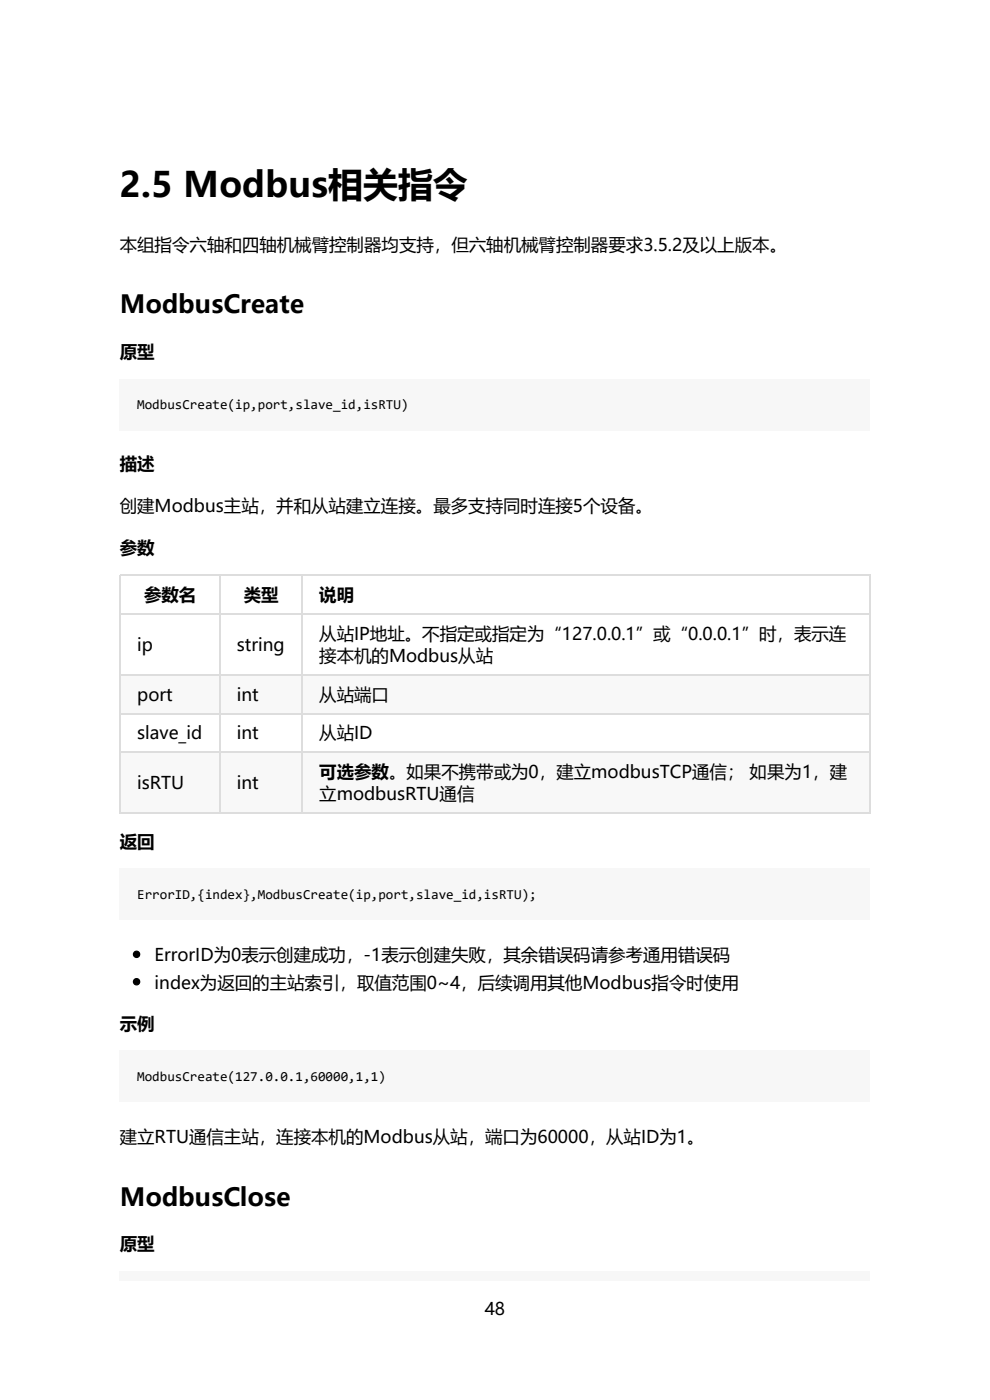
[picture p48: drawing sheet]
<svg xmlns="http://www.w3.org/2000/svg" width="210mm" height="297mm" viewBox="0 0 210 297" stroke-linecap="round" stroke-linejoin="round" font-family="sans-serif">
<defs><g id="words">
<text font-size="7.4" x="25.4" y="41.8">2.5 Modbus相关指令</text>
<g font-size="5.3">
<text x="25.4" y="66.4">ModbusCreate</text>
<text x="25.4" y="255.7">ModbusClose</text>
</g>
<g font-size="3.7">
<text x="25.4" y="53.2">本组指令六轴和四轴机械臂控制器均支持，但六轴机械臂控制器要求3.5.2及以上版本。</text>
<text x="25.4" y="75.9">原型</text>
<text x="25.4" y="99.7">描述</text>
<text x="25.4" y="108.7">创建Modbus主站，并和从站建立连接。最多支持同时连接5个设备。</text>
<text x="25.4" y="117.4">参数</text>
<text x="30.6" y="127.5">参数名</text>
<text x="51.7" y="127.5">类型</text>
<text x="67.7" y="127.5">说明</text>
<text x="67.7" y="135.7">从站IP地址。不指定或指定为“127.0.0.1”或“0.0.0.1”时，表示连</text>
<text x="29.1" y="138.1">ip</text>
<text x="50.3" y="138.1">string</text>
<text x="67.7" y="140.4">接本机的Modbus从站</text>
<text x="29.1" y="148.6">port</text>
<text x="50.3" y="148.6">int</text>
<text x="67.7" y="148.6">从站端口</text>
<text x="29.1" y="156.8">slave_id</text>
<text x="50.3" y="156.8">int</text>
<text x="67.7" y="156.8">从站ID</text>
<text x="29.1" y="167.4">isRTU</text>
<text x="50.3" y="167.4">int</text>
<text x="67.7" y="165">可选参数。如果不携带或为0，建立modbusTCP通信； 如果为1，建</text>
<text x="67.7" y="169.8">立modbusRTU通信</text>
<text x="25.4" y="179.8">返回</text>
<text x="32.8" y="203.9">ErrorID为0表示创建成功，-1表示创建失败，其余错误码请参考通用错误码</text>
<text x="32.8" y="209.7">index为返回的主站索引，取值范围0~4，后续调用其他Modbus指令时使用</text>
<text x="25.4" y="218.5">示例</text>
<text x="25.4" y="242.5">建立RTU通信主站，连接本机的Modbus从站，端口为60000，从站ID为1。</text>
<text x="25.4" y="265.3">原型</text>
<text x="102.8" y="279">48</text>
</g>
<g font-size="2.9">
<text x="29.1" y="86.7">ModbusCreate(ip,port,slave_id,isRTU)</text>
<text x="29.1" y="190.7">ErrorID,{index},ModbusCreate(ip,port,slave_id,isRTU);</text>
<text x="29.1" y="229.3">ModbusCreate(127.0.0.1,60000,1,1)</text>
</g>
</g></defs>
<path d="M25.4 80.4h159.2v10.8h-159.2z" fill="#f7f7f7"/>
<g fill="#fff">
<path d="M25.4 121.9h21.2v8.2h-21.2z"/>
<path d="M46.6 121.9h17.4v8.2h-17.4z"/>
<path d="M64 121.9h120.3v8.2h-120.3z"/>
<path d="M25.4 130.1h21.2v13h-21.2z"/>
<path d="M46.6 130.1h17.4v13h-17.4z"/>
<path d="M64 130.1h120.3v13h-120.3z"/>
</g>
<g fill="#f8f8f8">
<path d="M25.4 143.1h21.2v8.2h-21.2z"/>
<path d="M46.6 143.1h17.4v8.2h-17.4z"/>
<path d="M64 143.1h120.3v8.2h-120.3z"/>
</g>
<g fill="#fff">
<path d="M25.4 151.3h21.2v8.2h-21.2z"/>
<path d="M46.6 151.3h17.4v8.2h-17.4z"/>
<path d="M64 151.3h120.3v8.2h-120.3z"/>
</g>
<g fill="#f8f8f8">
<path d="M25.4 159.5h21.2v12.9h-21.2z"/>
<path d="M46.6 159.5h17.4v12.9h-17.4z"/>
<path d="M64 159.5h120.3v12.9h-120.3z"/>
</g>
<path d="M25.4 130.3h159.2M25.4 122.1h159.2M25.5 121.9v50.8M46.7 121.9v50.8M64.1 121.9v50.8M184.5 121.9v50.8M25.4 159.6h159.2M25.4 151.4h159.2M25.4 143.2h159.2M25.4 172.6h159.2" fill="none" stroke="#ddd" stroke-width=".26"/>
<g fill="#f7f7f7">
<path d="M25.4 184.3h159.2v10.9h-159.2z"/>
<path d="M25.4 222.9h159.2v10.9h-159.2z"/>
<path d="M25.4 269.8h159.2v1.9h-159.2z"/>
<path d="M29.1 84.1h57.7v3.4h-57.7z"/>
<path d="M29.1 188h84.6v3.5h-84.6z"/>
</g>
<g fill="#000" stroke="#000" stroke-width=".26">
<circle cx="29" cy="208.3" r=".66"/>
<circle cx="29" cy="202.5" r=".66"/>
</g>
<path d="M29.1 226.7h52.9v3.4h-52.9z" fill="#f7f7f7"/>
<use href="#words"/>
</svg>
